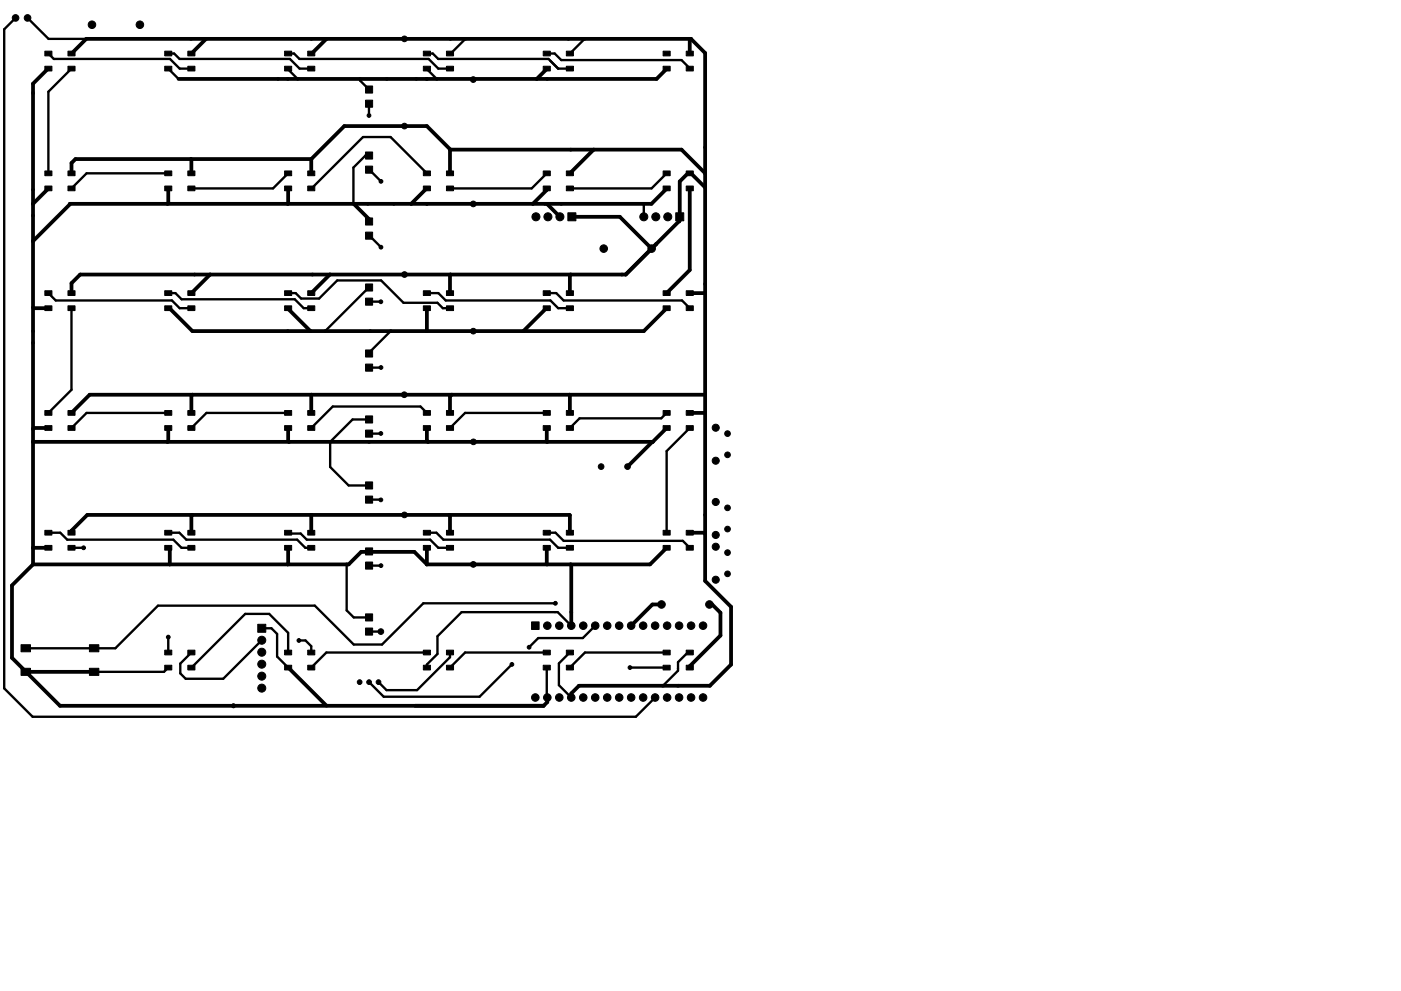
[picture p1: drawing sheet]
<svg xmlns="http://www.w3.org/2000/svg" width="297mm" height="210mm" viewBox="0 0 297 210" stroke-linecap="round" stroke-linejoin="round" font-family="sans-serif">
<g fill="#000" stroke="#000" stroke-width=".21">
<path d="M9.5 10.9h1.5v1h-1.5zM9.5 14.1h1.5v1h-1.5zM14.4 10.9h1.5v1h-1.5zM14.4 14.1h1.5v1h-1.5zM34.9 10.9h1.5v1h-1.5zM34.9 14.1h1.5v1h-1.5zM39.8 10.9h1.5v1h-1.5zM39.8 14.1h1.5v1h-1.5zM60.3 10.9h1.5v1h-1.5zM60.3 14.1h1.5v1h-1.5zM65.2 10.9h1.5v1h-1.5zM65.2 14.1h1.5v1h-1.5z"/>
<path d="M77.5 18.2h1.5v1.5h-1.5zM89.8 10.9h1.5v1h-1.5zM89.8 14.1h1.5v1h-1.5zM94.7 10.9h1.5v1h-1.5zM94.7 14.1h1.5v1h-1.5zM115.2 10.9h1.5v1h-1.5zM115.2 14.1h1.5v1h-1.5zM120.1 10.9h1.5v1h-1.5zM120.1 14.1h1.5v1h-1.5zM140.6 10.9h1.5v1h-1.5zM140.6 14.1h1.5v1h-1.5zM145.5 10.9h1.5v1h-1.5z"/>
<path d="M145.5 14.1h1.5v1h-1.5zM9.5 36.3h1.5v1h-1.5zM14.4 36.3h1.5v1h-1.5zM34.9 36.3h1.5v1h-1.5zM39.8 36.3h1.5v1h-1.5zM60.3 36.3h1.5v1h-1.5zM65.2 36.3h1.5v1h-1.5zM77.5 32.2h1.5v1.5h-1.5zM77.5 35.2h1.5v1.5h-1.5zM77.5 21.2h1.5v1.5h-1.5zM89.8 36.3h1.5v1h-1.5zM94.7 36.3h1.5v1h-1.5z"/>
<path d="M115.2 36.3h1.5v1h-1.5zM120.1 36.3h1.5v1h-1.5zM140.6 36.3h1.5v1h-1.5zM145.5 36.3h1.5v1h-1.5zM9.5 39.5h1.5v1h-1.5zM14.4 39.5h1.5v1h-1.5zM34.9 39.5h1.5v1h-1.5zM39.8 39.5h1.5v1h-1.5zM60.3 39.5h1.5v1h-1.5zM65.2 39.5h1.5v1h-1.5zM77.5 46.2h1.5v1.5h-1.5zM77.5 49.2h1.5v1.5h-1.5z"/>
<path d="M89.8 39.5h1.5v1h-1.5zM94.7 39.5h1.5v1h-1.5zM115.2 39.5h1.5v1h-1.5zM120.1 39.5h1.5v1h-1.5zM120.4 45.1h1.7v1.7h-1.7zM140.6 39.5h1.5v1h-1.5zM143.3 45.1h1.7v1.7h-1.7zM145.5 39.5h1.5v1h-1.5zM9.5 61.7h1.5v1h-1.5zM9.5 64.9h1.5v1h-1.5zM14.4 61.7h1.5v1h-1.5zM14.4 64.9h1.5v1h-1.5z"/>
<path d="M34.9 61.7h1.5v1h-1.5zM34.9 64.9h1.5v1h-1.5zM39.8 61.7h1.5v1h-1.5zM39.8 64.9h1.5v1h-1.5zM60.3 61.7h1.5v1h-1.5zM60.3 64.9h1.5v1h-1.5zM65.2 61.7h1.5v1h-1.5zM65.2 64.9h1.5v1h-1.5zM77.5 60.2h1.5v1.5h-1.5zM77.5 63.2h1.5v1.5h-1.5zM77.5 74.2h1.5v1.5h-1.5zM77.5 77.2h1.5v1.5h-1.5z"/>
<path d="M89.8 61.7h1.5v1h-1.5zM89.8 64.9h1.5v1h-1.5zM94.7 61.7h1.5v1h-1.5zM94.7 64.9h1.5v1h-1.5zM115.2 61.7h1.5v1h-1.5zM115.2 64.9h1.5v1h-1.5zM120.1 61.7h1.5v1h-1.5zM120.1 64.9h1.5v1h-1.5zM140.6 61.7h1.5v1h-1.5zM140.6 64.9h1.5v1h-1.5zM145.5 61.7h1.5v1h-1.5zM145.5 64.9h1.5v1h-1.5z"/>
<path d="M9.5 87.1h1.5v1h-1.5zM9.5 90.3h1.5v1h-1.5zM14.4 87.1h1.5v1h-1.5zM14.4 90.3h1.5v1h-1.5zM34.9 87.1h1.5v1h-1.5zM34.9 90.3h1.5v1h-1.5zM39.8 87.1h1.5v1h-1.5zM39.8 90.3h1.5v1h-1.5zM60.3 87.1h1.5v1h-1.5zM60.3 90.3h1.5v1h-1.5zM65.2 87.1h1.5v1h-1.5zM65.2 90.3h1.5v1h-1.5z"/>
<path d="M77.5 88.2h1.5v1.5h-1.5zM77.5 91.2h1.5v1.5h-1.5zM89.8 87.1h1.5v1h-1.5zM89.8 90.3h1.5v1h-1.5zM94.7 87.1h1.5v1h-1.5zM94.7 90.3h1.5v1h-1.5zM115.2 87.1h1.5v1h-1.5zM115.2 90.3h1.5v1h-1.5zM120.1 87.1h1.5v1h-1.5zM120.1 90.3h1.5v1h-1.5zM140.6 87.1h1.5v1h-1.5zM140.6 90.3h1.5v1h-1.5z"/>
<path d="M145.5 87.1h1.5v1h-1.5zM145.5 90.3h1.5v1h-1.5zM9.5 112.5h1.5v1h-1.5zM9.5 115.7h1.5v1h-1.5zM14.4 112.5h1.5v1h-1.5zM14.4 115.7h1.5v1h-1.5zM34.9 112.5h1.5v1h-1.5zM34.9 115.7h1.5v1h-1.5zM39.8 112.5h1.5v1h-1.5zM39.8 115.7h1.5v1h-1.5zM60.3 112.5h1.5v1h-1.5zM60.3 115.7h1.5v1h-1.5z"/>
<path d="M65.2 112.5h1.5v1h-1.5zM65.2 115.7h1.5v1h-1.5zM77.5 102.2h1.5v1.5h-1.5zM77.5 105.2h1.5v1.5h-1.5zM77.5 116.2h1.5v1.5h-1.5zM89.8 112.5h1.5v1h-1.5zM89.8 115.7h1.5v1h-1.5zM94.7 112.5h1.5v1h-1.5zM94.7 115.7h1.5v1h-1.5zM115.2 112.5h1.5v1h-1.5zM115.2 115.7h1.5v1h-1.5zM120.1 112.5h1.5v1h-1.5z"/>
<path d="M120.1 115.7h1.5v1h-1.5zM140.6 112.5h1.5v1h-1.5zM140.6 115.7h1.5v1h-1.5zM145.5 112.5h1.5v1h-1.5zM145.5 115.7h1.5v1h-1.5zM4.5 136.8h2v1.5h-2zM19 136.8h2v1.5h-2zM34.9 137.9h1.5v1h-1.5zM39.8 137.9h1.5v1h-1.5zM54.6 132.4h1.7v1.7h-1.7zM60.3 137.9h1.5v1h-1.5zM65.2 137.9h1.5v1h-1.5z"/>
<path d="M77.5 130.2h1.5v1.5h-1.5zM77.5 133.2h1.5v1.5h-1.5zM77.5 119.2h1.5v1.5h-1.5zM89.8 137.9h1.5v1h-1.5zM94.7 137.9h1.5v1h-1.5zM112.7 131.9h1.6v1.6h-1.6zM115.2 137.9h1.5v1h-1.5zM120.1 137.9h1.5v1h-1.5zM140.6 137.9h1.5v1h-1.5zM145.5 137.9h1.5v1h-1.5zM4.5 141.8h2v1.5h-2zM19 141.8h2v1.5h-2z"/>
<path d="M34.9 141.1h1.5v1h-1.5zM39.8 141.1h1.5v1h-1.5zM60.3 141.1h1.5v1h-1.5zM65.2 141.1h1.5v1h-1.5zM89.8 141.1h1.5v1h-1.5zM94.7 141.1h1.5v1h-1.5zM115.2 141.1h1.5v1h-1.5zM120.1 141.1h1.5v1h-1.5zM140.6 141.1h1.5v1h-1.5zM145.5 141.1h1.5v1h-1.5z"/>
<circle cx="3.3" cy="3.8" r=".7"/>
<circle cx="5.8" cy="3.8" r=".7"/>
<circle cx="19.5" cy="5.2" r=".8"/>
<circle cx="29.7" cy="5.2" r=".8"/>
<circle cx="85.7" cy="8.2" r=".6"/>
<circle cx="100.3" cy="16.9" r=".6"/>
<circle cx="78.2" cy="24.5" r=".4"/>
<circle cx="80.8" cy="38.5" r=".25"/>
<circle cx="80.8" cy="38.5" r=".4"/>
<circle cx="85.7" cy="26.7" r=".6"/>
<circle cx="80.8" cy="52.4" r=".25"/>
<circle cx="80.8" cy="52.4" r=".4"/>
<circle cx="85.8" cy="58.2" r=".6"/>
<circle cx="100.4" cy="43.3" r=".6"/>
<circle cx="113.6" cy="46" r=".85"/>
<circle cx="116.2" cy="46" r=".85"/>
<circle cx="118.7" cy="46" r=".85"/>
<circle cx="128" cy="52.7" r=".8"/>
<circle cx="136.5" cy="46" r=".85"/>
<circle cx="138.2" cy="52.7" r=".8"/>
<circle cx="139" cy="46" r=".85"/>
<circle cx="141.6" cy="46" r=".85"/>
<circle cx="80.8" cy="64" r=".4"/>
<circle cx="80.8" cy="78" r=".4"/>
<circle cx="100.4" cy="70.3" r=".6"/>
<circle cx="80.8" cy="92" r=".4"/>
<circle cx="85.7" cy="83.7" r=".6"/>
<circle cx="100.4" cy="93.7" r=".6"/>
<circle cx="127.4" cy="99" r=".6"/>
<circle cx="133.1" cy="99" r=".6"/>
<circle cx="151.7" cy="97.7" r=".75"/>
<circle cx="151.7" cy="90.7" r=".75"/>
<circle cx="154.2" cy="96.5" r=".6"/>
<circle cx="154.2" cy="92" r=".6"/>
<circle cx="17.7" cy="116.2" r=".4"/>
<circle cx="17.7" cy="116.2" r=".25"/>
<circle cx="80.8" cy="106.1" r=".4"/>
<circle cx="85.7" cy="109.2" r=".6"/>
<circle cx="100.4" cy="119.7" r=".6"/>
<circle cx="151.7" cy="116" r=".75"/>
<circle cx="151.7" cy="113.5" r=".75"/>
<circle cx="151.7" cy="106.5" r=".75"/>
<circle cx="154.2" cy="112.2" r=".6"/>
<circle cx="154.2" cy="117.2" r=".6"/>
<circle cx="154.2" cy="107.7" r=".6"/>
<circle cx="35.7" cy="135.2" r=".25"/>
<circle cx="35.7" cy="135.2" r=".4"/>
<circle cx="55.5" cy="138.4" r=".85"/>
<circle cx="55.5" cy="135.8" r=".85"/>
<circle cx="63.4" cy="135.9" r=".25"/>
<circle cx="63.4" cy="135.9" r=".4"/>
<circle cx="80.7" cy="134" r=".6"/>
<circle cx="80.8" cy="120" r=".4"/>
<circle cx="112.2" cy="137.3" r=".4"/>
<circle cx="116" cy="132.7" r=".8"/>
<circle cx="117.7" cy="128" r=".25"/>
<circle cx="117.8" cy="128" r=".4"/>
<circle cx="118.6" cy="132.7" r=".8"/>
<circle cx="121.1" cy="132.7" r=".8"/>
<circle cx="123.7" cy="132.7" r=".8"/>
<circle cx="126.2" cy="132.7" r=".8"/>
<circle cx="128.7" cy="132.7" r=".8"/>
<circle cx="131.3" cy="132.7" r=".8"/>
<circle cx="133.8" cy="132.7" r=".8"/>
<circle cx="136.4" cy="132.7" r=".8"/>
<circle cx="138.9" cy="132.7" r=".8"/>
<circle cx="140.3" cy="128.2" r=".8"/>
<circle cx="141.4" cy="132.7" r=".8"/>
<circle cx="144" cy="132.7" r=".8"/>
<circle cx="146.5" cy="132.7" r=".8"/>
<circle cx="149.1" cy="132.7" r=".8"/>
<circle cx="150.4" cy="128.2" r=".8"/>
<circle cx="151.7" cy="123" r=".75"/>
<circle cx="154.2" cy="121.7" r=".6"/>
<circle cx="49.5" cy="149.7" r=".4"/>
<circle cx="55.5" cy="143.5" r=".85"/>
<circle cx="55.5" cy="140.9" r=".85"/>
<circle cx="55.5" cy="146" r=".85"/>
<circle cx="76.2" cy="144.7" r=".5"/>
<circle cx="78.2" cy="144.7" r=".5"/>
<circle cx="80.2" cy="144.7" r=".5"/>
<circle cx="108.5" cy="141" r=".4"/>
<circle cx="113.5" cy="148" r=".8"/>
<circle cx="116" cy="148" r=".8"/>
<circle cx="118.6" cy="148" r=".8"/>
<circle cx="121.1" cy="148" r=".8"/>
<circle cx="123.7" cy="148" r=".8"/>
<circle cx="126.2" cy="148" r=".8"/>
<circle cx="128.7" cy="148" r=".8"/>
<circle cx="131.3" cy="148" r=".8"/>
<circle cx="133.6" cy="141.6" r=".4"/>
<circle cx="133.8" cy="148" r=".8"/>
<circle cx="136.4" cy="148" r=".8"/>
<circle cx="138.9" cy="148" r=".8"/>
<circle cx="141.4" cy="148" r=".8"/>
<circle cx="144" cy="148" r=".8"/>
<circle cx="146.5" cy="148" r=".8"/>
<circle cx="149.1" cy="148" r=".8"/>
</g>
<g fill="none" stroke="#000" stroke-width=".8">
<path d="M10.3 14.6l-3.3 3.2v101.9M15.2 11.4h.1M43.7 8.2l-3.1 3.2M61.1 14.6h.1M69.2 8.2l-3.2 3.2M90.5 14.6h.1M90.5 16.7h.1M115.9 14.6l-2.1 2.1M141.3 14.6l-2.1 2.1h-101.3M146.5 8.2l3 3v112l5.5 5.5v12.3l-4.5 4.5h-27.7l-1.7 1.6v.9M146.5 8.2l-.3 .3v2.9M146.5 8.2h-128.2l-3.1 3.2"/>
<path d="M10.3 40l-3.3 3.2M10.3 40h.1M35.7 40v3.1l-.2 .1M40.5 33.7l.1 3.1M61.1 40l-.1 3.2M66 33.8v3M66 33.7h-50l-.8 .9v2.2M66 33.7v.1M90.5 40l-3.3 3.2M95.5 31.7l-.1 5.1M95.5 31.7h49l5 5.1M95.5 31.7l-5-5h-17.5l-7 7"/>
<path d="M115.9 40v.3l-2.9 2.9M120.8 36.8h.1M125.9 31.7l-5.1 5.1M141.3 40l-3.2 3.2h-123.3l-7.8 8M146.2 40v17.3l-4.9 4.9M149.5 39.8l-3-3h-.7l-1.7 1.7v8.3l-11.4 11.4h-115.7l-1.8 1.9v2.1M44.5 58.2l-3.9 4M69.9 58.2l-3.9 4M75 43.2l3.3 3.3v.5M90.5 43.2h.1M95.5 58.2l-.1 4M116 43.2l2.7 2.8"/>
<path d="M121 58.2l-.2 .2v3.8M121.2 46h10.2l6.8 6.7M7.1 65.4h3.2M35.7 65.4h.2l4.9 4.8h95.7l4.8-4.8M61.1 65.4l4.7 4.8M66 62.2h.1M90.5 65.4v4.8M115.9 65.4l-4.9 4.8M141.3 65.4h.1M146.2 62.2h3.3M10.3 90.8h-3.1l-.2 .2M35.7 90.8v2.8l-.2 .1"/>
<path d="M40.7 83.7l-.1 .2v3.7M61.1 90.8v2.8l.2 .1M66 83.8v3.8M66 83.7v.1M90.5 90.8v2.7l.2 .2M95.8 83.7l-.4 .4v3.5M115.9 90.8l.1 2.9M120.8 83.7v3.9M138.3 93.7l-5.2 5.3M141.3 90.8l-2.9 2.9h-131.4M149.5 83.7h-130.5l-3.8 3.9M149.5 87.5l-3.3 .1"/>
<path d="M7 119.7l-4.5 4.5v15.4l3 2.9h14.5M10.3 116.2h-3.3M15.2 113v-.4l3.3-3.4h102.3v3.8M35.7 116.2l.3 .3v3.2M40.7 109.2l-.1 .2v3.6M61.1 116.2l-.1 3.5M66 109.3v3.7M66 109.2v.1M90.5 116.2v3.5M90.5 119.7l-2.6-2.6h-11.3l-2.7 2.6h-66.9M95.2 109.2l.2 .2v3.6M115.9 116.2l.1 3.5"/>
<path d="M121 119.7l.1 .2v12.8M141.3 116.2l-3.5 3.5h-47.3M146.2 113h3.1l.2 .2M140.2 128.2h-1.9l-4.5 4.5M151 128.2l1.8 1.8v4.8l-6.6 6.5v.3M5.5 142.5l7.2 7.2h102.5l.8-.7v-1M61.1 141.6h.1M61.1 141.6l8.1 8.1"/>
</g>
<g fill="none" stroke="#000" stroke-width=".5">
<path d="M3.3 3.8l-2.4 2.4v139.8l6 6.1h127.9l4.1-4.1M5.8 3.8l4.5 4.4h8M7 17.7v.1M10.3 11.4l1.1 1.1h24.6l2.1 2.1h2.5M15.2 14.6l-4.9 4.9v17.3M35.7 14.6l2.2 2.1M35.7 14.6h.1M35.7 11.4h1.2l1.2 1.1h23.4l2 2.1h2.5M61.1 14.6v.1l2 2M61.1 11.4h1.2l1.2 1.1h27.4l2 2.1h2.5M76.3 16.7v.4l2 1.9M90.5 14.6l2.1 2.1"/>
<path d="M90.5 11.4h1.3l1.1 1.1h23.4l2 2.1h2.5M98.7 8.2l-3.1 3.2h-.2M115.9 11.4h1.7l1.4 1.3h25.5l1.7 1.9M120.8 11.4h.1M124 8.2l-3.2 3.2M35.7 36.8h-17.3l-3.2 3.2M61.1 36.8l-3.2 3.2h-17.3M78.2 22v2.5M78.3 33h-.8l-2.6 2.6 .1 7.6M78.3 22h-.1M78.3 36l2.5 2.5M90 36.8h.5l-7.7-7.7h-5.8l-11 10.9"/>
<path d="M115.9 36.8l-3.2 3.2h-17.3M141.3 36.8l-3.2 3.2h-17.3M78.3 50l2.5 2.4M136.5 43.2v2.8M144.1 46v1.1M10.3 62.2l1.5 1.5h24.7l1.6 1.7h2.5M15.2 65.4v17.3l-4.9 4.9M35.7 62.2h1.5l1.3 1.3h24l1.9 1.9h1.6M61.1 62.2h1.6l1.1 1.1h3.9l3.8-3.8h9.3l4.7 4.7h7.2l1.2 1.2h1.5M78.3 61l-9.4 9.2M78.3 78h2.4M78.3 64h2.3"/>
<path d="M82.8 70.2l-4.5 4.6v.2l.2-.3M90.5 62.2h2.4l1.6 1.5h22.2l1.6 1.7h2.5M115.9 62.2h2l1.6 1.5h25.1l1.6 1.7M35.7 87.6h-17.3l-3.2 3.2M61.1 87.6h-17.3l-3.2 3.2M78.3 89h-3.6l-4.7 4.7v5.4l3.9 3.9h4.4M78.3 92h2.4M90.5 87.6l-1.4-1.4h-18.5l-4.6 4.6M115.9 87.6h-17.3l-3.2 3.2M141.3 87.6l-1.1 1.2h-17.3l-2.1 2M146.2 90.8l-4.9 4.9v17.3M10.3 113h2.5l1.5 1.5h22.4l1.8 1.7h2.1"/>
<path d="M15.2 116.2h2.5M35.7 113h2.3l1.5 1.5h23.5l1.7 1.7h1.3M61.1 113l.2 .2h2.4l1.3 1.3h26.2l1.7 1.7h2.5M73.5 119.7v9.8l1.5 1.5h3.3M78.3 120h2.5M78.3 106h2.4M80.8 120h.1M90.5 113h2l1.5 1.5h22.6l1.7 1.7h2.5M115.9 113h1.9l1.7 1.7h25.3l1.4 1.5M35.7 135.2v3.2M55.5 133.3h2.1l1.1 1.2v4.8l2.4 2.3M55.5 135.8l-8.2 8.2h-7.9l-1.2-1.1v-2.1l2.4-2.4"/>
<path d="M61.1 138.4v-4.1l-4-4.1h-5.1l-11.4 11.4M63.4 135.9h1.4l1.2 1.2v1.3M78.3 134h2.5M90.5 138.4h-21.3l-3.2 3.2M95.3 138.4l.1 1-7 7h-6.4l-1.7-1.7M115.9 138.4h-17.3l-3.2 3.2M117.8 128h-28.1l-8.7 8.7h-6l-8.3-8.2h-33.2l-9 9h-19M120.8 138.4l-2.3 2.3v4.7l2.6 2.6M121.1 132.7l-2.9-2.8h-20.3l-5.2 5.1v3.7l-2.2 2.3v.6M126.2 132.7l-2.6 2.7h-9.5l-1.9 1.9M141.3 138.4h-17.3l-3.2 3.2M146.2 138.4h-.4l-2 2.1v1.8l-3.2 3.2"/>
<path d="M35.7 141.6l-.9 .9h-14.8M108.5 141l-6.8 6.8h-20.4l-3-3.1M115.9 141.6v6.3l.1 .1M133.6 141.6h7.7"/>
</g>
</svg>
